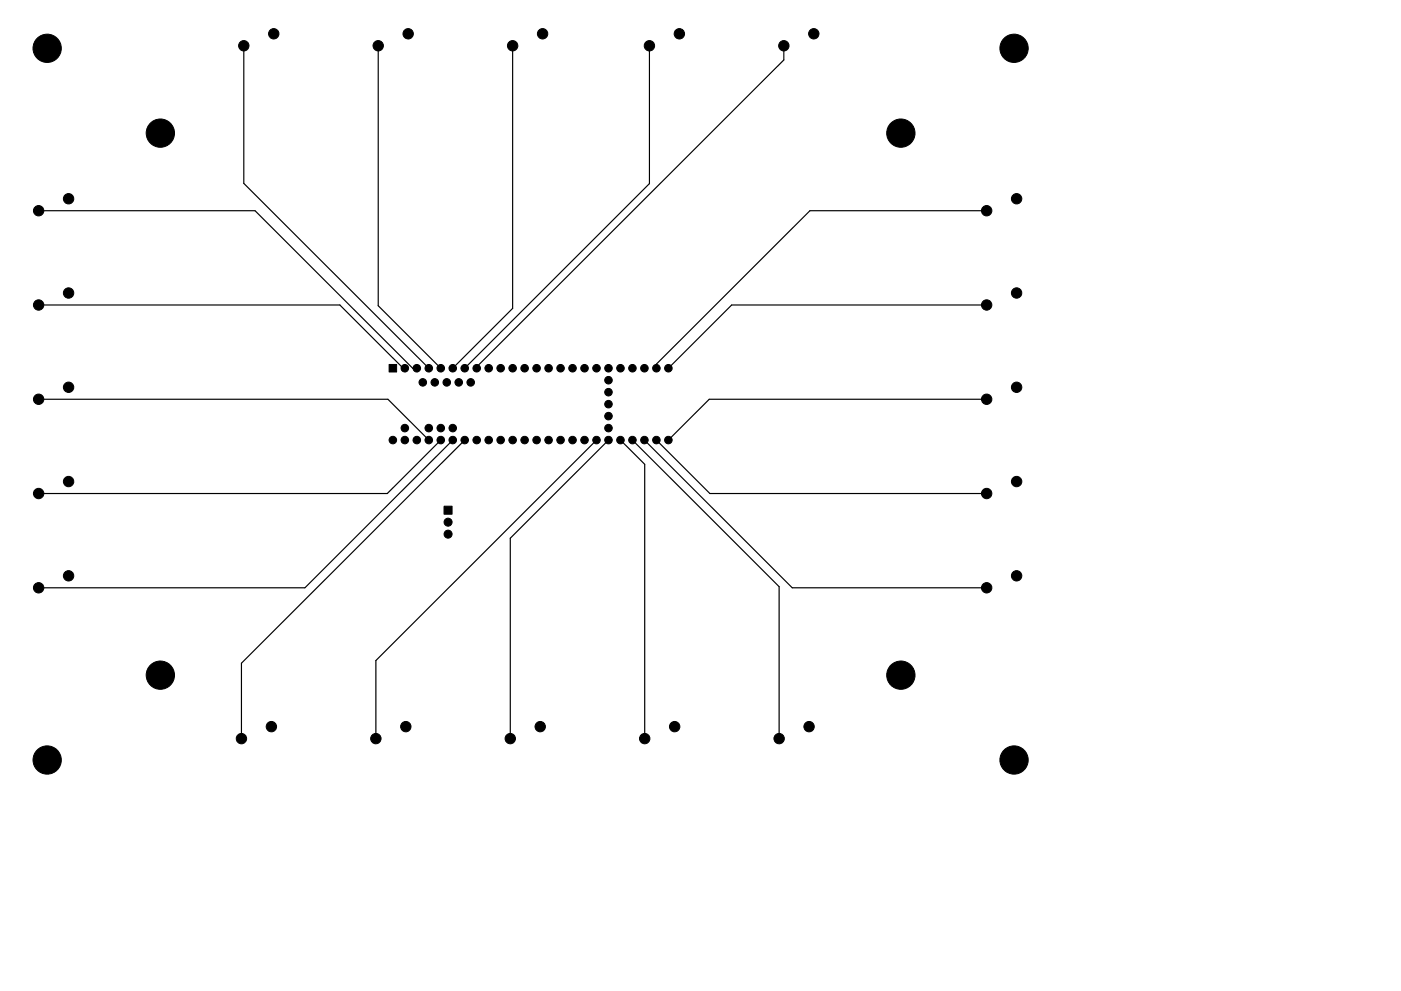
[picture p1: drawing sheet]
<svg xmlns="http://www.w3.org/2000/svg" width="297mm" height="210mm" viewBox="0 0 297 210" stroke-linecap="round" stroke-linejoin="round" font-family="sans-serif">
<g fill="#000" stroke="#000" stroke-width=".21">
<path d="M82.5 77.3h1.6v1.6h-1.6zM94.1 107.4h1.7v1.7h-1.7z"/>
<circle cx="10" cy="10.2" r="3"/>
<circle cx="51.7" cy="9.7" r="1.1"/>
<circle cx="58" cy="7.2" r="1.1"/>
<circle cx="80.2" cy="9.7" r="1.1"/>
<circle cx="86.5" cy="7.2" r="1.1"/>
<circle cx="108.7" cy="9.7" r="1.1"/>
<circle cx="115" cy="7.2" r="1.1"/>
<circle cx="137.7" cy="9.7" r="1.1"/>
<circle cx="144" cy="7.2" r="1.1"/>
<circle cx="166.2" cy="9.7" r="1.1"/>
<circle cx="172.5" cy="7.2" r="1.1"/>
<circle cx="215" cy="10.2" r="3"/>
<circle cx="34" cy="28.2" r="3"/>
<circle cx="191" cy="28.2" r="3"/>
<circle cx="8.2" cy="44.7" r="1.1"/>
<circle cx="14.5" cy="42.2" r="1.1"/>
<circle cx="209.2" cy="44.7" r="1.1"/>
<circle cx="215.5" cy="42.2" r="1.1"/>
<circle cx="8.2" cy="64.7" r="1.1"/>
<circle cx="14.5" cy="62.2" r="1.1"/>
<circle cx="85.8" cy="78.1" r=".8"/>
<circle cx="88.4" cy="78.1" r=".8"/>
<circle cx="90.9" cy="78.1" r=".8"/>
<circle cx="93.4" cy="78.1" r=".8"/>
<circle cx="96" cy="78.1" r=".8"/>
<circle cx="98.5" cy="78.1" r=".8"/>
<circle cx="101.1" cy="78.1" r=".8"/>
<circle cx="103.6" cy="78.1" r=".8"/>
<circle cx="106.1" cy="78.1" r=".8"/>
<circle cx="108.7" cy="78.1" r=".8"/>
<circle cx="111.2" cy="78.1" r=".8"/>
<circle cx="113.8" cy="78.1" r=".8"/>
<circle cx="116.3" cy="78.1" r=".8"/>
<circle cx="118.8" cy="78.1" r=".8"/>
<circle cx="121.4" cy="78.1" r=".8"/>
<circle cx="123.9" cy="78.1" r=".8"/>
<circle cx="126.5" cy="78.1" r=".8"/>
<circle cx="129" cy="78.1" r=".8"/>
<circle cx="131.5" cy="78.1" r=".8"/>
<circle cx="134.1" cy="78.1" r=".8"/>
<circle cx="136.6" cy="78.1" r=".8"/>
<circle cx="139.2" cy="78.1" r=".8"/>
<circle cx="141.7" cy="78.1" r=".8"/>
<circle cx="209.2" cy="64.7" r="1.1"/>
<circle cx="215.5" cy="62.2" r="1.1"/>
<circle cx="8.2" cy="84.7" r="1.1"/>
<circle cx="14.5" cy="82.2" r="1.1"/>
<circle cx="83.3" cy="93.4" r=".8"/>
<circle cx="85.8" cy="90.8" r=".8"/>
<circle cx="85.8" cy="93.4" r=".8"/>
<circle cx="88.4" cy="93.4" r=".8"/>
<circle cx="89.6" cy="81.1" r=".8"/>
<circle cx="90.9" cy="90.8" r=".8"/>
<circle cx="90.9" cy="93.4" r=".8"/>
<circle cx="92.2" cy="81.1" r=".8"/>
<circle cx="93.4" cy="93.4" r=".8"/>
<circle cx="93.4" cy="90.8" r=".8"/>
<circle cx="94.7" cy="81.1" r=".8"/>
<circle cx="96" cy="90.8" r=".8"/>
<circle cx="96" cy="93.4" r=".8"/>
<circle cx="97.3" cy="81.1" r=".8"/>
<circle cx="98.5" cy="93.4" r=".8"/>
<circle cx="99.8" cy="81.1" r=".8"/>
<circle cx="101.1" cy="93.4" r=".8"/>
<circle cx="103.6" cy="93.4" r=".8"/>
<circle cx="106.1" cy="93.4" r=".8"/>
<circle cx="108.7" cy="93.4" r=".8"/>
<circle cx="111.2" cy="93.4" r=".8"/>
<circle cx="113.8" cy="93.4" r=".8"/>
<circle cx="116.3" cy="93.4" r=".8"/>
<circle cx="118.8" cy="93.4" r=".8"/>
<circle cx="121.4" cy="93.4" r=".8"/>
<circle cx="123.9" cy="93.4" r=".8"/>
<circle cx="126.5" cy="93.4" r=".8"/>
<circle cx="129" cy="88.3" r=".8"/>
<circle cx="129" cy="85.7" r=".8"/>
<circle cx="129" cy="93.4" r=".8"/>
<circle cx="129" cy="90.8" r=".8"/>
<circle cx="129" cy="83.2" r=".8"/>
<circle cx="129" cy="80.7" r=".8"/>
<circle cx="131.5" cy="93.4" r=".8"/>
<circle cx="134.1" cy="93.4" r=".8"/>
<circle cx="136.6" cy="93.4" r=".8"/>
<circle cx="139.2" cy="93.4" r=".8"/>
<circle cx="141.7" cy="93.4" r=".8"/>
<circle cx="209.2" cy="84.7" r="1.1"/>
<circle cx="215.5" cy="82.2" r="1.1"/>
<circle cx="8.2" cy="104.7" r="1.1"/>
<circle cx="14.5" cy="102.2" r="1.1"/>
<circle cx="95" cy="110.8" r=".85"/>
<circle cx="95" cy="113.3" r=".85"/>
<circle cx="209.2" cy="104.7" r="1.1"/>
<circle cx="215.5" cy="102.2" r="1.1"/>
<circle cx="8.2" cy="124.7" r="1.1"/>
<circle cx="14.5" cy="122.2" r="1.1"/>
<circle cx="209.2" cy="124.7" r="1.1"/>
<circle cx="215.5" cy="122.2" r="1.1"/>
<circle cx="34" cy="143.2" r="3"/>
<circle cx="51.2" cy="156.7" r="1.1"/>
<circle cx="57.5" cy="154.2" r="1.1"/>
<circle cx="79.7" cy="156.7" r="1.1"/>
<circle cx="86" cy="154.2" r="1.1"/>
<circle cx="108.2" cy="156.7" r="1.1"/>
<circle cx="114.5" cy="154.2" r="1.1"/>
<circle cx="136.7" cy="156.7" r="1.1"/>
<circle cx="143" cy="154.2" r="1.1"/>
<circle cx="165.2" cy="156.7" r="1.1"/>
<circle cx="171.5" cy="154.2" r="1.1"/>
<circle cx="191" cy="143.2" r="3"/>
<circle cx="10" cy="161.2" r="3"/>
<circle cx="215" cy="161.2" r="3"/>
</g>
<g fill="none" stroke="#000" stroke-width=".25">
<path d="M51.7 9.7v29.2l39.2 39.2M80.2 9.7v55.2l13.2 13.2M108.7 9.7v55.7l-12.7 12.7M137.7 9.7v29.3l-39.2 39.1M166.2 9.7v3l-65.1 65.1v.3M8.2 44.7h45.9l33.4 33.4h.9M209.2 44.7h-37.5l-32.5 32.6v.8M8.2 64.7h63.9l13.4 13.4h.3M209.2 64.7h-54.1l-13.4 13.4M8.2 84.7h74.1l8.6 8.7M93.4 93.4l-11.3 11.3h-73.9M96 93.4l-31.3 31.3h-56.5"/>
<path d="M98.5 93.4l-47.3 47.3v16M126.5 93.4l-46.8 46.7v16.6M129 93.4l-20.8 20.8v42.5M131.5 93.4l5.2 5.1v58.2M134.1 93.4l31.1 31.1v32.2M136.6 93.4l31.4 31.3h41.2M139.2 93.4l11.3 11.3h58.7M209.2 84.7h-58.8l-8.7 8.7"/>
</g>
</svg>
